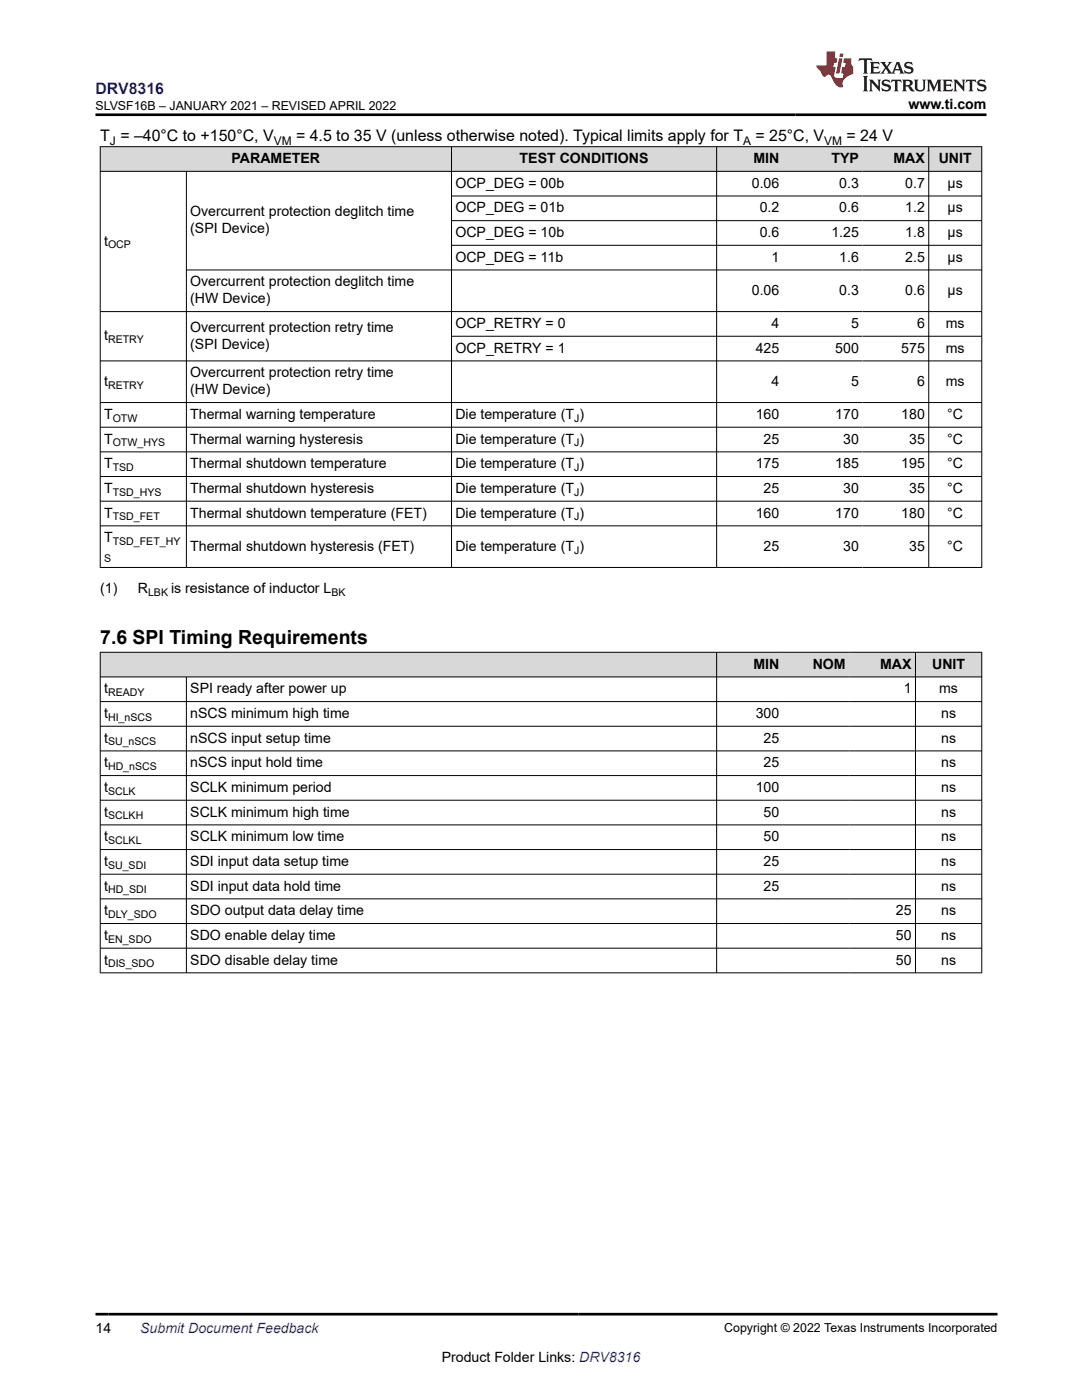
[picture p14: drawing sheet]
<svg xmlns="http://www.w3.org/2000/svg" width="216mm" height="279mm" viewBox="0 0 216 279" stroke-linecap="round" stroke-linejoin="round" font-family="sans-serif">
<defs><g id="words">
<text font-size="3.9" x="20" y="128.6">7.6 SPI Timing Requirements</text>
<text font-size="3.2" fill="#00f" x="19" y="18.7">DRV8316</text>
<g font-size="3.2">
<text x="20" y="28.2">T = –40°C to +150°C, V</text>
<text x="59.1" y="28.2">= 4.5 to 35 V (unless otherwise noted). Typical limits apply for T</text>
<text x="150.7" y="28.2">= 25°C, V</text>
<text x="168.9" y="28.2">= 24 V</text>
</g>
<g font-size="2.8">
<text x="181.3" y="21.8">www.ti.com</text>
<text x="46.2" y="32.5">PARAMETER</text>
<text x="103.7" y="32.5">TEST CONDITIONS</text>
<text x="150.3" y="32.5">MIN</text>
<text x="165.9" y="32.5">TYP</text>
<text x="178.3" y="32.5">MAX</text>
<text x="187.3" y="32.5">UNIT</text>
<text x="90.9" y="37.5">OCP_DEG = 00b</text>
<text x="150" y="37.5">0.06</text>
<text x="167.5" y="37.5">0.3</text>
<text x="180.6" y="37.5">0.7</text>
<text x="189.1" y="37.5">µs</text>
<text x="38" y="43.2">Overcurrent protection deglitch time</text>
<text x="38" y="46.5">(SPI Device)</text>
<text x="90.9" y="42.4">OCP_DEG = 01b</text>
<text x="90.9" y="47.3">OCP_DEG = 10b</text>
<text x="151.6" y="42.4">0.2</text>
<text x="151.6" y="47.3">0.6</text>
<text x="165.9" y="47.3">1.25</text>
<text x="167.5" y="42.4">0.6</text>
<text x="180.6" y="42.4">1.2</text>
<text x="180.6" y="47.3">1.8</text>
<text x="189.1" y="42.4">µs</text>
<text x="189.1" y="47.3">µs</text>
<text x="20.8" y="49">t</text>
<text x="90.9" y="52.2">OCP_DEG = 11b</text>
<text x="153.9" y="52.2">1</text>
<text x="167.5" y="52.2">1.6</text>
<text x="180.6" y="52.2">2.5</text>
<text x="189.1" y="52.2">µs</text>
<text x="38" y="57.2">Overcurrent protection deglitch time</text>
<text x="150" y="58.8">0.06</text>
<text x="167.5" y="58.8">0.3</text>
<text x="180.6" y="58.8">0.6</text>
<text x="189.1" y="58.8">µs</text>
<text x="38" y="60.5">(HW Device)</text>
<text x="90.9" y="65.5">OCP_RETRY = 0</text>
<text x="153.9" y="65.5">4</text>
<text x="169.8" y="65.5">5</text>
<text x="183" y="65.5">6</text>
<text x="188.7" y="65.5">ms</text>
<text x="20.8" y="67.9">t</text>
<text x="38" y="66.2">Overcurrent protection retry time</text>
<text x="38" y="69.6">(SPI Device)</text>
<text x="90.9" y="70.4">OCP_RETRY = 1</text>
<text x="150.8" y="70.4">425</text>
<text x="166.7" y="70.4">500</text>
<text x="179.8" y="70.4">575</text>
<text x="188.7" y="70.4">ms</text>
<text x="20.8" y="77">t</text>
<text x="38" y="75.3">Overcurrent protection retry time</text>
<text x="153.9" y="77">4</text>
<text x="169.8" y="77">5</text>
<text x="183" y="77">6</text>
<text x="188.7" y="77">ms</text>
<text x="20.8" y="83.6">T</text>
<text x="38" y="78.7">(HW Device)</text>
<text x="38" y="83.6">Thermal warning temperature</text>
<text x="90.9" y="83.6">Die temperature (T )</text>
<text x="150.8" y="83.6">160</text>
<text x="166.7" y="83.6">170</text>
<text x="179.8" y="83.6">180</text>
<text x="189" y="83.6">°C</text>
<text x="20.8" y="88.5">T</text>
<text x="38" y="88.5">Thermal warning hysteresis</text>
<text x="90.9" y="88.5">Die temperature (T )</text>
<text x="152.4" y="88.5">25</text>
<text x="168.2" y="88.5">30</text>
<text x="181.4" y="88.5">35</text>
<text x="189" y="88.5">°C</text>
<text x="20.8" y="93.5">T</text>
<text x="38" y="93.5">Thermal shutdown temperature</text>
<text x="90.9" y="93.5">Die temperature (T )</text>
<text x="150.8" y="93.5">175</text>
<text x="166.7" y="93.5">185</text>
<text x="179.8" y="93.5">195</text>
<text x="189" y="93.5">°C</text>
<text x="20.8" y="98.4">T</text>
<text x="38" y="98.4">Thermal shutdown hysteresis</text>
<text x="90.9" y="98.4">Die temperature (T )</text>
<text x="152.4" y="98.4">25</text>
<text x="168.2" y="98.4">30</text>
<text x="181.4" y="98.4">35</text>
<text x="189" y="98.4">°C</text>
<text x="20.8" y="103.3">T</text>
<text x="38" y="103.3">Thermal shutdown temperature (FET)</text>
<text x="90.9" y="103.3">Die temperature (T )</text>
<text x="150.8" y="103.3">160</text>
<text x="166.7" y="103.3">170</text>
<text x="179.8" y="103.3">180</text>
<text x="189" y="103.3">°C</text>
<text x="20.8" y="108.2">T</text>
<text x="38" y="109.9">Thermal shutdown hysteresis (FET)</text>
<text x="90.9" y="109.9">Die temperature (T )</text>
<text x="152.4" y="109.9">25</text>
<text x="168.2" y="109.9">30</text>
<text x="181.4" y="109.9">35</text>
<text x="189" y="109.9">°C</text>
<text x="20" y="118.4">(1)</text>
<text x="27.5" y="118.4">R</text>
<text x="34.1" y="118.4">is resistance of inductor L</text>
<text x="150.3" y="133.4">MIN</text>
<text x="162.2" y="133.4">NOM</text>
<text x="175.6" y="133.4">MAX</text>
<text x="186" y="133.4">UNIT</text>
<text x="20.8" y="138.4">t</text>
<text x="20.8" y="143.3">t</text>
<text x="38" y="138.4">SPI ready after power up</text>
<text x="38" y="143.3">nSCS minimum high time</text>
<text x="150.8" y="143.3">300</text>
<text x="180.3" y="138.4">1</text>
<text x="187.4" y="138.4">ms</text>
<text x="187.8" y="143.3">ns</text>
<text x="20.8" y="148.2">t</text>
<text x="38" y="148.2">nSCS input setup time</text>
<text x="152.4" y="148.2">25</text>
<text x="187.8" y="148.2">ns</text>
<text x="20.8" y="153.1">t</text>
<text x="38" y="153.1">nSCS input hold time</text>
<text x="152.4" y="153.1">25</text>
<text x="187.8" y="153.1">ns</text>
<text x="20.8" y="158.1">t</text>
<text x="38" y="158.1">SCLK minimum period</text>
<text x="150.8" y="158.1">100</text>
<text x="187.8" y="158.1">ns</text>
<text x="20.8" y="163">t</text>
<text x="20.8" y="167.9">t</text>
<text x="38" y="163">SCLK minimum high time</text>
<text x="38" y="167.9">SCLK minimum low time</text>
<text x="152.4" y="163">50</text>
<text x="152.4" y="167.9">50</text>
<text x="187.8" y="163">ns</text>
<text x="187.8" y="167.9">ns</text>
<text x="20.8" y="172.8">t</text>
<text x="38" y="172.8">SDI input data setup time</text>
<text x="152.4" y="172.8">25</text>
<text x="187.8" y="172.8">ns</text>
<text x="20.8" y="177.7">t</text>
<text x="38" y="177.7">SDI input data hold time</text>
<text x="152.4" y="177.7">25</text>
<text x="187.8" y="177.7">ns</text>
<text x="20.8" y="182.7">t</text>
<text x="38" y="182.7">SDO output data delay time</text>
<text x="178.8" y="182.7">25</text>
<text x="187.8" y="182.7">ns</text>
<text x="20.8" y="187.6">t</text>
<text x="38" y="187.6">SDO enable delay time</text>
<text x="178.8" y="187.6">50</text>
<text x="187.8" y="187.6">ns</text>
<text x="20.8" y="192.5">t</text>
<text x="38" y="192.5">SDO disable delay time</text>
<text x="178.8" y="192.5">50</text>
<text x="187.8" y="192.5">ns</text>
<text x="19" y="266.1">14</text>
<text x="88.1" y="271.7">Product Folder Links: DRV8316</text>
</g>
<text font-size="2.8" fill="#00f" x="28" y="266.1">Submit Document Feedback</text>
<g font-size="2.5">
<text x="19.1" y="21.9">SLVSF16B – JANUARY 2021 – REVISED APRIL 2022</text>
<text x="144.5" y="265.8">Copyright © 2022 Texas Instruments Incorporated</text>
</g>
<g font-size="2.4">
<text x="21.9" y="28.9">J</text>
<text x="54.6" y="28.9">VM</text>
<text x="148.3" y="28.9">A</text>
<text x="164.5" y="28.9">VM</text>
</g>
<g font-size="2.1">
<text x="21.6" y="49.6">OCP</text>
<text x="21.6" y="68.5">RETRY</text>
<text x="21.6" y="77.6">RETRY</text>
<text x="22.5" y="84.2">OTW</text>
<text x="22.5" y="89.1">OTW_HYS</text>
<text x="114.5" y="84.2">J</text>
<text x="114.5" y="89.1">J</text>
<text x="22.5" y="94">TSD</text>
<text x="114.5" y="94">J</text>
<text x="22.5" y="98.9">TSD_HYS</text>
<text x="114.5" y="98.9">J</text>
<text x="22.5" y="103.9">TSD_FET</text>
<text x="114.5" y="103.9">J</text>
<text x="20.8" y="112.2">S</text>
<text x="22.5" y="108.8">TSD_FET_HY</text>
<text x="114.5" y="110.5">J</text>
<text x="29.5" y="119">LBK</text>
<text x="66.1" y="119">BK</text>
<text x="21.6" y="138.9">READY</text>
<text x="21.6" y="143.9">HI_nSCS</text>
<text x="21.6" y="148.8">SU_nSCS</text>
<text x="21.6" y="153.7">HD_nSCS</text>
<text x="21.6" y="158.6">SCLK</text>
<text x="21.6" y="163.5">SCLKH</text>
<text x="21.6" y="168.5">SCLKL</text>
<text x="21.6" y="173.4">SU_SDI</text>
<text x="21.6" y="178.3">HD_SDI</text>
<text x="21.6" y="183.2">DLY_SDO</text>
<text x="21.6" y="188.1">EN_SDO</text>
<text x="21.6" y="193.1">DIS_SDO</text>
</g>
</g></defs>
<g fill="#d8d8d8">
<path d="M20 29.3h175.9v4.9h-175.9z" fill-rule="evenodd"/>
<path d="M20.1 29.3h69.9v4.8h-69.9z" fill-rule="evenodd"/>
<path d="M90.2 29.3h52.7v4.8h-52.7z" fill-rule="evenodd"/>
<path d="M143.1 29.3h13.1v4.8h-13.1z" fill-rule="evenodd"/>
<path d="M156.2 29.3h15.9v4.8h-15.9z" fill-rule="evenodd"/>
<path d="M172.1 29.3h13.2v4.8h-13.2z" fill-rule="evenodd"/>
<path d="M185.4 29.3h10.4v4.8h-10.4z" fill-rule="evenodd"/>
</g>
<g fill="none" stroke="#000" stroke-width=".2">
<path d="M19.9 29.3h176.1M19.9 34.2h176.1M20 29.2v84.1M37.2 34.2v79.1M90.1 29.2v84.1M90.1 39.1h105.9M143 29.2v84.1M185.3 29.2v84.1M195.9 29.2v84.1M37.2 53.9h158.8M90.1 44h105.9M90.1 49h105.9"/>
<path d="M90.1 67.1h105.9M196 62.2h-176.1M196 72h-176.1M19.9 80.3h176.1M19.9 85.3h176.1M19.9 90.2h176.1M19.9 95.1h176.1M19.9 100h176.1M19.9 104.9h176.1M19.9 113.3h176.1"/>
</g>
<g fill="#d8d8d8">
<path d="M20 130.2h175.9v4.9h-175.9z" fill-rule="evenodd"/>
<path d="M20.1 130.2h122.8v4.8h-122.8z" fill-rule="evenodd"/>
<path d="M143.1 130.2h13.1v4.8h-13.1z" fill-rule="evenodd"/>
<path d="M156.2 130.2h13.2v4.8h-13.2z" fill-rule="evenodd"/>
<path d="M169.4 130.2h13.2v4.8h-13.2z" fill-rule="evenodd"/>
<path d="M182.7 130.2h13.1v4.8h-13.1z" fill-rule="evenodd"/>
</g>
<g fill="none" stroke="#000" stroke-width=".2">
<path d="M19.9 130.2h176.1M19.9 135.1h176.1M20 130.1v64.1M37.2 135.1v59.1M143 130.1v64.1M182.7 130.1v64.1M195.9 130.1v64.1M19.9 140h176.1M19.9 144.9h176.1M19.9 149.9h176.1M19.9 154.8h176.1M19.9 159.7h176.1"/>
<path d="M19.9 164.6h176.1M19.9 169.5h176.1M19.9 174.5h176.1M19.9 179.4h176.1M19.9 184.3h176.1M19.9 189.2h176.1M19.9 194.2h176.1"/>
</g>
<path d="M171.5 11.6l-.2 .6 .5-.2h.6v.1v2.2l-.2 .4h1l-.2-.4v-2.2v-.1h.5l.5 .2-.1-.6zM173.6 12.4l.2 .3v1.6l-.2 .4h1.9l.1-.6a1.08 1.08 0 0 1-1.3 .2v-.7h.6l.4 .2v-.7l-.4 .2h-.6v-.5l.2-.2a1 1 0 0 1 1 .3l-.1-.5zM175.7 12.4l.9 1.1-1 1.2h.9l-.2-.2 .5-.8 .4 .8-.2 .2h1.6l-.2-.2 .2-.5h.9l.1 .5-.1 .2h.9l-.2-.4-.8-1.9h-.5l-.9 2.1-.9-1.1 .9-1h-.8l.2 .2-.4 .6-.4-.6 .2-.2zM179 12.8l.4 1h-.7zM180.7 12.5a.65 .65 0 0 0-.2 .7 .65 .65 0 0 0 .6 .5l.6 .1 .1 .3a.79 .79 0 0 1-.7 .4 .79 .79 0 0 1-.7-.5l.1 .7 .2-.1a.93 .93 0 0 0 1.1 0 .93 .93 0 0 0 .4-.9 1.46 1.46 0 0 0-1.2-.6l-.1-.3a1.09 1.09 0 0 1 1.2 .2l-.2-.6-.1 .1-.5-.2zM172.2 15.2l.2 .4v2.2l-.2 .4h1l-.2-.4v-2.2l.2-.4zM173.4 15.9l.2 .4v1.5l-.2 .4h.8l-.3-.4 .1-1.3 1.6 1.8v-2l.2-.4h-.7l.1 .2 .1 1.1-1.2-1.3zM176.2 16a.65 .65 0 0 0-.2 .8 .65 .65 0 0 0 .6 .4l.6 .2 .1 .2a.79 .79 0 0 1-.7 .4 .79 .79 0 0 1-.7-.5l.1 .7 .2-.1a.93 .93 0 0 0 1.1 .1 .93 .93 0 0 0 .4-1 1.46 1.46 0 0 0-1.2-.5l-.1-.4a1.09 1.09 0 0 1 1.2 .2l-.1-.6-.2 .1-.5-.1zM177.9 15.9l-.1 .6a.63 .63 0 0 1 .8-.3v1.6l-.3 .4h1l-.2-.4v-1.6a.66 .66 0 0 1 .8 .3l-.1-.6zM180 15.9l.2 .4v1.5l-.2 .4h1l-.2-.2-.1-.7h.5l.1 .2a.79 .79 0 0 0 1.2 .6l-1-.9a.61 .61 0 0 0 .6-.6 .61 .61 0 0 0-.5-.7zM180.8 16.2h.1a.47 .47 0 0 1 .5 .1 .47 .47 0 0 1 .1 .5l-.1 .1-.7 .1zM182.3 15.9l.2 .2a2.27 2.27 0 0 0 .4 2 1.04 1.04 0 0 0 1.7-.7v-1.3l.2-.2h-.8l.2 .4v1.1a.6 .6 0 0 1-.6 .6 .6 .6 0 0 1-.6-.6v-1.1l.3-.4zM184.9 15.9l.2 .4v1.5l-.2 .4h.8l-.3-.4v-1.4l.9 1.9 .9-1.9v1.4l-.3 .4h1l-.2-.4v-1.5l.2-.4h-.8l-.7 1.5-.6-1.5zM188.1 15.9l.2 .4v1.5l-.2 .4h1.9l.1-.6a1.09 1.09 0 0 1-1.3 .2v-.7h.6l.4 .2v-.6l-.4 .2h-.6v-.6l.2-.1a1.01 1.01 0 0 1 1 .3l-.1-.6zM190.2 15.9l.3 .4v1.5l-.3 .4h.8l-.2-.4v-1.3l1.6 1.8v-2l.2-.4h-.7l.2 .2v1.1l-1.2-1.3zM192.8 15.9l-.1 .6a.63 .63 0 0 1 .8-.3v1.6l-.3 .4h1l-.2-.4v-1.6a.66 .66 0 0 1 .8 .3l-.1-.6zM195.2 16a.65 .65 0 0 0-.2 .8 .65 .65 0 0 0 .6 .4l.6 .2 .2 .2a.79 .79 0 0 1-.7 .4 .79 .79 0 0 1-.7-.5l.1 .7 .2-.1a.93 .93 0 0 0 1 .1 .93 .93 0 0 0 .5-1 1.46 1.46 0 0 0-1.3-.5v-.4a1.09 1.09 0 0 1 1.2 .2l-.2-.6-.2 .1-.5-.1z" fill="#231f20"/>
<path d="M164.9 10.3v2.7h-2l.1 .4 .8 1a.95 .95 0 0 0 1 .9 .59 .59 0 0 1 .5-.4 .59 .59 0 0 1 .5 .3l.4 .8a1.59 1.59 0 0 0 2.1 1.4 1.61 1.61 0 0 1 1-2.3l1-.3-.1-1.5a1.59 1.59 0 0 1-.3-1.7h-1.5l-.2 .9h.6l-.2 .9h-.5l-.2 .9v.3l.4 .1-.1 .9h-.7a.73 .73 0 0 1-1-.7l.3-1.5h-.5l.1-.9h.5l.2-.9h-.5v-1.3zM167.4 11.6l-.6 3.1h.7l.6-3.1zM167.6 10.7l-.1 .6h.7l.1-.6z" fill="#ed1c24"/>
<path d="M19 22.9h177.8M19 262.3h180" fill="none" stroke="#000" stroke-width=".53"/>
<use href="#words"/>
</svg>
